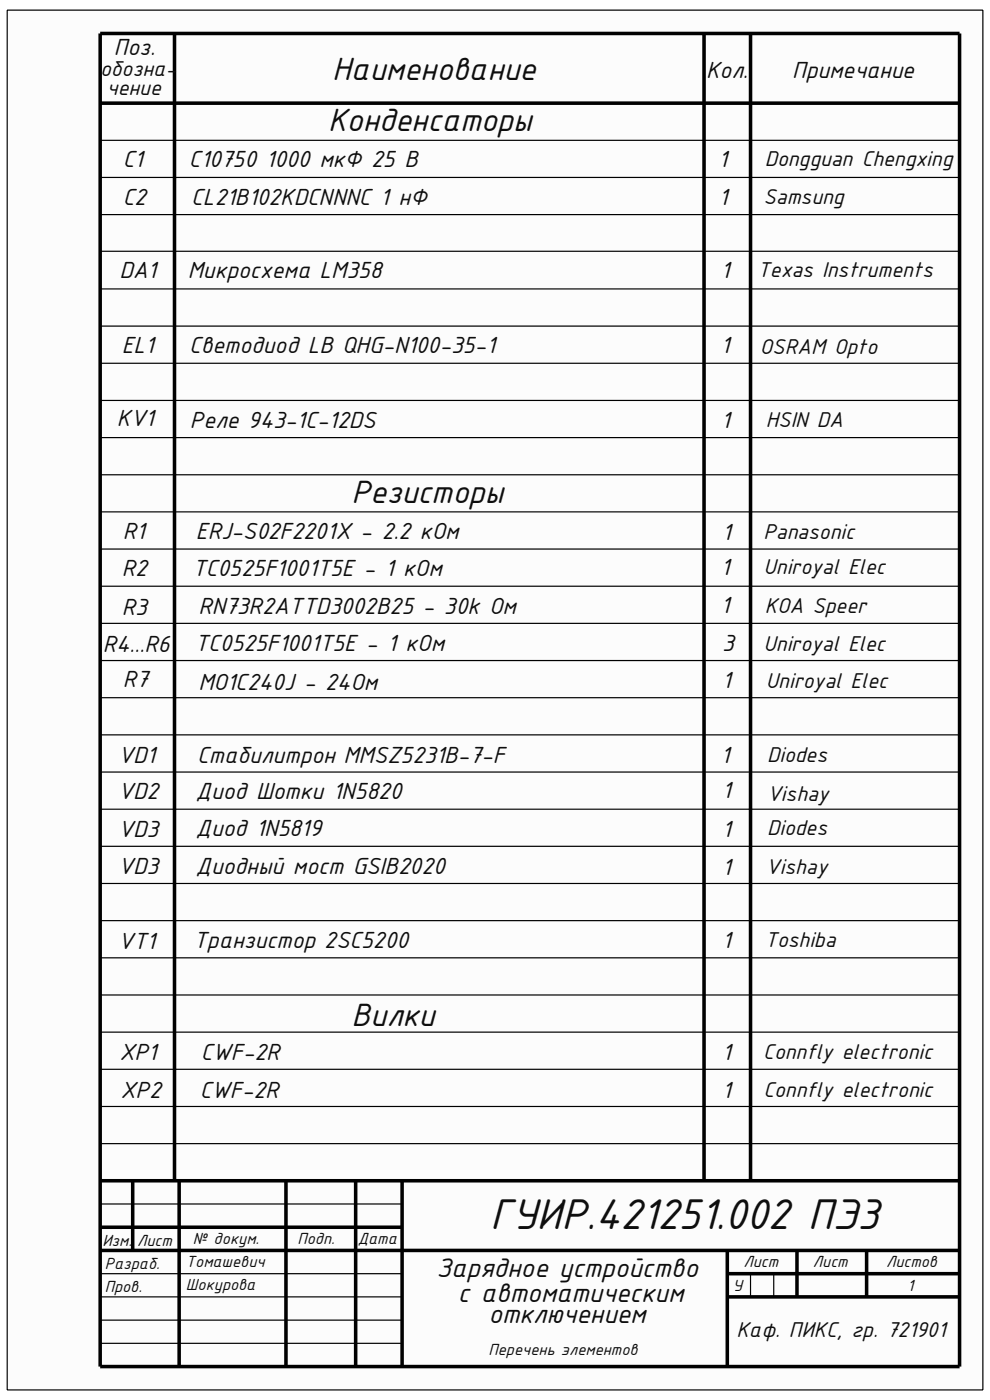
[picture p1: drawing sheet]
<svg xmlns="http://www.w3.org/2000/svg" width="210mm" height="297mm" viewBox="0 0 210 297" stroke-linecap="round" stroke-linejoin="round" font-family="sans-serif">
<defs><g id="words">
<text font-size="9.8" fill="#0e0e0e" x="104" y="260.8">ГУИР.421251.002 ПЭ3</text>
<g font-size="7.4" fill="#0e0e0e">
<text x="70.5" y="17">Наименование</text>
<text x="69.6" y="27.9">Конденсаторы</text>
<text x="74.6" y="106.7">Резисторы</text>
<text x="74.6" y="217.6">Вилки</text>
</g>
<g font-size="6.1" fill="#0e0e0e">
<text x="92.6" y="271">Зарядное устройство</text>
<text x="97.2" y="276.2">с автоматическим</text>
<text x="103.6" y="280.8">отключением</text>
</g>
<g font-size="5.3" fill="#0e0e0e">
<text x="24.2" y="11.6">Поз.</text>
<text x="149.8" y="16.6">Кол.</text>
<text x="168.1" y="16.6">Примечание</text>
<text x="26" y="35.4">С1</text>
<text x="40.1" y="35.4">C10750 1000 мкФ 25 В</text>
<text x="152.4" y="35.4">1</text>
<text x="26" y="43.4">С2</text>
<text x="40.6" y="43.4">CL21B102KDCNNNC 1 нФ</text>
<text x="152.5" y="43.4">1</text>
<text x="25.3" y="58.9">DA1</text>
<text x="39.8" y="58.9">Микросхема LM358</text>
<text x="152.9" y="58.9">1</text>
<text x="25.8" y="75">EL1</text>
<text x="40.1" y="75">Светодиод LB QHG-N100-35-1</text>
<text x="152.9" y="75">1</text>
<text x="24.8" y="90.5">KV1</text>
<text x="40.3" y="90.7">Реле 943-1C-12DS</text>
<text x="153" y="90.7">1</text>
<text x="26" y="114.3">R1</text>
<text x="41.6" y="114.3">ERJ-S02F2201X - 2.2 кОм</text>
<text x="153.2" y="114.5">1</text>
<text x="25.8" y="122.3">R2</text>
<text x="40.8" y="122.3">TC0525F1001T5E - 1 кОм</text>
<text x="153" y="122">1</text>
<text x="25.8" y="130.5">R3</text>
<text x="42.1" y="130.3">RN73R2ATTD3002B25 - 30k Ом</text>
<text x="153" y="130">1</text>
<text x="21.8" y="138.3">R4...R6</text>
<text x="41.3" y="138">TC0525F1001T5E - 1 кОм</text>
<text x="153.2" y="138">3</text>
<text x="26" y="145.8">R7</text>
<text x="42.1" y="146.3">MO1C240J - 24Ом</text>
<text x="153.2" y="146.1">1</text>
<text x="25.1" y="161.8">VD1</text>
<text x="41.8" y="161.8">Стабилитрон MMSZ5231B-7-F</text>
<text x="153" y="161.8">1</text>
<text x="25.1" y="169.5">VD2</text>
<text x="41.6" y="169.5">Диод Шотки 1N5820</text>
<text x="153.2" y="169.3">1</text>
<text x="25.1" y="177.6">VD3</text>
<text x="41.6" y="177.3">Диод 1N5819</text>
<text x="153.2" y="177.6">1</text>
<text x="25.1" y="185.3">VD3</text>
<text x="41.6" y="185.3">Диодный мост GSIB2020</text>
<text x="153.2" y="185.6">1</text>
<text x="25.1" y="201.3">VT1</text>
<text x="41.1" y="201.1">Транзистор 2SC5200</text>
<text x="153.2" y="201.1">1</text>
<text x="25.3" y="224.9">XP1</text>
<text x="42.6" y="224.9">CWF-2R</text>
<text x="153.2" y="224.9">1</text>
<text x="25.6" y="232.9">XP2</text>
<text x="42.4" y="232.9">CWF-2R</text>
<text x="153.2" y="232.9">1</text>
</g>
<g font-size="4.9" fill="#0e0e0e">
<text x="21.3" y="16.2">обозна-</text>
<text x="22.7" y="20.1">чение</text>
<text x="162.2" y="35.3">Dongguan Chengxing</text>
<text x="162" y="43.3">Samsung</text>
<text x="160.7" y="58.8">Texas Instruments</text>
<text x="161.2" y="75.1">OSRAM Opto</text>
<text x="162.5" y="90.6">HSIN DA</text>
<text x="162" y="114.3">Panasonic</text>
<text x="162" y="121.9">Uniroyal Elec</text>
<text x="162.2" y="130.1">KOA Speer</text>
<text x="162" y="138.1">Uniroyal Elec</text>
<text x="162.5" y="145.9">Uniroyal Elec</text>
<text x="162.7" y="161.7">Diodes</text>
<text x="162.7" y="169.9">Vishay</text>
<text x="162.7" y="177.2">Diodes</text>
<text x="162.5" y="185.4">Vishay</text>
<text x="162.2" y="201">Toshiba</text>
<text x="161.9" y="224.6">Connfly electronic</text>
<text x="162" y="232.7">Connfly electronic</text>
<text x="156.3" y="283.7">Каф. ПИКС, гр. 721901</text>
</g>
<g font-size="3.7" fill="#0e0e0e">
<text x="40.9" y="263.8">№ докум.</text>
<text x="63.1" y="263.8">Подп.</text>
<text x="75.9" y="263.8">Дата</text>
<text x="21.7" y="264.3">Изм. Лист</text>
<text x="22.2" y="269.2">Разраб.</text>
<text x="39.5" y="268.8">Томашевич</text>
<text x="157.7" y="268.8">Лист</text>
<text x="172.5" y="268.9">Лист</text>
<text x="188" y="268.9">Листов</text>
<text x="22.2" y="274.2">Пров.</text>
<text x="39.5" y="273.7">Шокурова</text>
<text x="155.4" y="273.9">У</text>
<text x="192.5" y="273.9">1</text>
<text x="103.6" y="287.4">Перечень элементов</text>
</g>
</g></defs>
<path d="M1.5 2.2h207v292.7h-207z" fill-rule="evenodd" fill="#fcfcfc"/>
<path d="M1.5 2.2h207v292.7h-207z" fill="none" stroke="#000" stroke-width=".21"/>
<path d="M1.5 2.2h207v292.7h-207z" fill-rule="evenodd" fill="#fcfcfc"/>
<path d="M1.5 2.2h207v292.7h-207z" fill="none" stroke="#000" stroke-width=".21"/>
<g fill="none" stroke="#000" stroke-width=".75" stroke-linecap="butt">
<path d="M21.3 7.1h182.3v282.8h-182.3zM37 7.1v243.4M149.4 7.1v243.4M159.2 7.1v243.4M21.3 21.9h182.3M21.3 250.5h182.3M28.2 250.5v14.8M38 250.5v39.4M60.7 250.5v39.4M75.4 250.5v39.4M85.3 250.5v39.4M21.3 265.3h182.3"/>
<path d="M21.3 260.4h64M154.3 265.3v24.6M154.3 270.2h49.3M154.3 275.1h49.3M169.1 265.3v9.8M183.8 265.3v9.8"/>
</g>
<g fill="none" stroke="#000" stroke-width=".25">
<path d="M21.3 29.8h182.3M21.3 37.6h182.3M21.3 45.5h182.3M21.5 53.3h182.3M21.3 61.3h182.3M21.3 69.2h182.3M21.3 77.1h182.3M21.3 85h182.3M21.3 92.8h182.3M21.3 100.7h182.3M21.3 108.6h182.3M21.3 116.5h182.3"/>
<path d="M21.3 124.4h182.3M21.3 132.2h182.3M21.3 140.1h182.3M21.3 148h182.3M21.3 155.9h182.3M21.3 163.8h182.3M21.3 171.7h182.3M21.3 179.5h182.3M21.3 187.4h182.3M21.3 195.3h182.3M21.3 203.2h182.3M21.3 211.1h182.3"/>
<path d="M21.3 219h182.3M21.3 226.9h182.3M21.3 234.7h182.3M21.3 255.4h64M21.3 242.6h182.3M21.3 270.2h64M21.3 275.1h64M159.2 270.2v4.9M164.1 270.2v4.9M21.3 280.1h64M21.3 285h64"/>
</g>
<use href="#words"/>
</svg>
